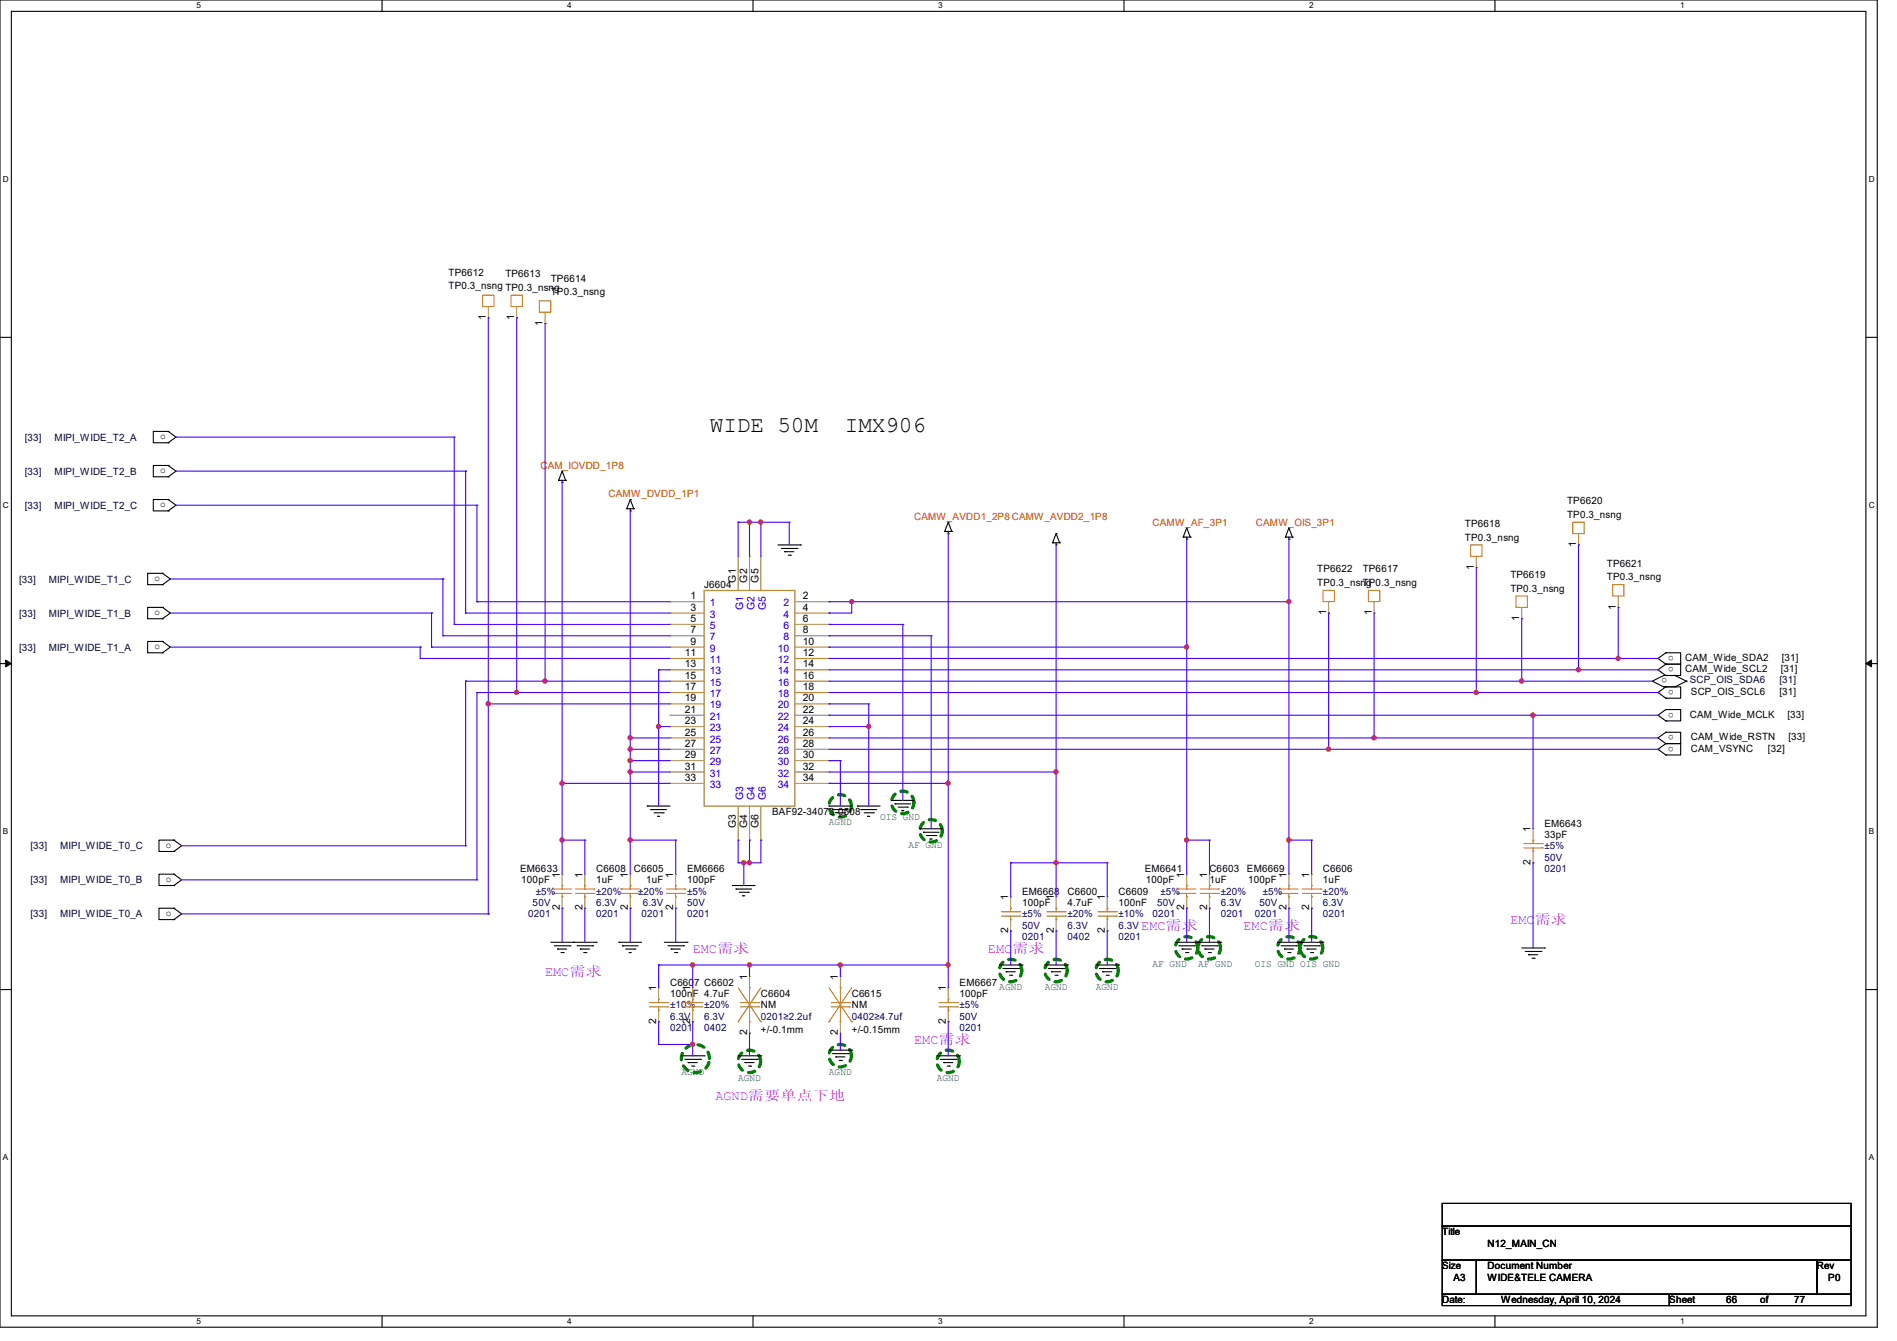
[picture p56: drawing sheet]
<svg xmlns="http://www.w3.org/2000/svg" width="297mm" height="210mm" viewBox="0 0 297 210" stroke-linecap="round" stroke-linejoin="round" font-family="sans-serif">
<defs><g id="words">
<g font-size="3.6">
<text x="111.1" y="67.7">WIDE 50M</text>
<text x="132.3" y="67.7">IMX906</text>
</g>
<g font-size="2.1" fill="#f0f">
<text x="108.5" y="149.2">EMC需求</text>
<text x="154.7" y="149.2">EMC</text>
<text x="158.5" y="149.2">需求</text>
<text x="178.7" y="145.7">EMC需求</text>
<text x="194.7" y="145.7">EMC需求</text>
<text x="236.5" y="144.8">EMC</text>
<text x="240.3" y="144.8">需求</text>
<text x="85.3" y="152.8">EMC需求</text>
<text x="143.1" y="163.4">EMC需求</text>
<text x="112" y="172.3">AGND需要单点下地</text>
</g>
<g font-size="1.6">
<text x="70.2" y="43.2">TP6612</text>
<text x="70.2" y="45.3">TP0.3_nsng TP0.3_nsng</text>
<text x="79.1" y="43.4">TP6613</text>
<text x="86.2" y="44.1">TP6614</text>
<text x="86.2" y="46.2">TP0.3_nsng</text>
<text x="76.1" y="50.1" transform="rotate(-90 76.1 50.1)">1</text>
<text x="80.5" y="50.1" transform="rotate(-90 80.5 50.1)">1</text>
<text x="85" y="51" transform="rotate(-90 85 51)">1</text>
<text x="25.1" y="68.8">o</text>
<text x="25.1" y="74.1">o</text>
<text x="25.1" y="79.5">o</text>
<text x="229.4" y="82.5">TP6618</text>
<text x="245.4" y="78.9">TP6620</text>
<text x="245.4" y="81.1">TP0.3_nsng</text>
<text x="206.2" y="89.6">TP6622</text>
<text x="213.4" y="89.6">TP6617</text>
<text x="229.4" y="84.7">TP0.3_nsng</text>
<text x="230.8" y="89.2" transform="rotate(-90 230.8 89.2)">1</text>
<text x="246.8" y="85.7" transform="rotate(-90 246.8 85.7)">1</text>
<text x="251.6" y="88.7">TP6621</text>
<text x="24.2" y="91">o</text>
<text x="108.1" y="93.9">1</text>
<text x="108.1" y="95.6">3</text>
<text x="110.2" y="92.1">J6604</text>
<text x="115.2" y="91.2" transform="rotate(-90 115.2 91.2)">G1</text>
<text x="117" y="91.2" transform="rotate(-90 117 91.2)">G2</text>
<text x="118.7" y="91.2" transform="rotate(-90 118.7 91.2)">G5</text>
<text x="125.7" y="93.9">2</text>
<text x="125.7" y="95.6">4</text>
<text x="206.2" y="91.8">TP0.3_nsng</text>
<text x="213.4" y="91.8">TP0.3_nsng</text>
<text x="236.5" y="90.5">TP6619</text>
<text x="236.5" y="92.7">TP0.3_nsng</text>
<text x="251.6" y="90.9">TP0.3_nsng</text>
<text x="253" y="95.5" transform="rotate(-90 253 95.5)">1</text>
<text x="24.2" y="96.3">o</text>
<text x="24.2" y="101.7">o</text>
<text x="108.1" y="97.4">5</text>
<text x="108.1" y="99.2">7</text>
<text x="108.1" y="101">9</text>
<text x="125.7" y="97.4">6</text>
<text x="125.7" y="99.2">8</text>
<text x="125.7" y="101">10</text>
<text x="207.6" y="96.3" transform="rotate(-90 207.6 96.3)">1</text>
<text x="214.8" y="96.3" transform="rotate(-90 214.8 96.3)">1</text>
<text x="237.9" y="97.2" transform="rotate(-90 237.9 97.2)">1</text>
<text x="107.2" y="102.7">11</text>
<text x="107.2" y="104.5">13</text>
<text x="107.2" y="106.3">15</text>
<text x="125.7" y="102.7">12</text>
<text x="125.7" y="104.5">14</text>
<text x="125.7" y="106.3">16</text>
<text x="261" y="106.3" transform="rotate(-180 261 106.3)">o</text>
<text x="262.1" y="102.7" transform="rotate(-180 262.1 102.7)">o</text>
<text x="262.1" y="104.5" transform="rotate(-180 262.1 104.5)">o</text>
<text x="263.9" y="103.5">CAM_Wide_SDA2</text>
<text x="263.9" y="105.3">CAM_Wide_SCL2</text>
<text x="278.8" y="105.3">[31]</text>
<text x="279" y="103.5">[31]</text>
<text x="107.2" y="108.1">17</text>
<text x="107.2" y="109.9">19</text>
<text x="107.2" y="111.6">21</text>
<text x="107.2" y="113.4">23</text>
<text x="125.7" y="108.1">18</text>
<text x="125.7" y="109.9">20</text>
<text x="125.7" y="111.6">22</text>
<text x="125.7" y="113.4">24</text>
<text x="262.1" y="108" transform="rotate(-180 262.1 108)">o</text>
<text x="262.1" y="111.6" transform="rotate(-180 262.1 111.6)">o</text>
<text x="264.6" y="112.4">CAM_Wide_MCLK</text>
<text x="264.8" y="108.8">SCP_OIS_SCL6</text>
<text x="278.6" y="108.8">[31]</text>
<text x="279.9" y="112.4">[33]</text>
<text x="107.2" y="115.2">25</text>
<text x="107.2" y="117">27</text>
<text x="107.2" y="118.7">29</text>
<text x="125.7" y="115.2">26</text>
<text x="125.7" y="117">28</text>
<text x="125.7" y="118.7">30</text>
<text x="262.1" y="115.1" transform="rotate(-180 262.1 115.1)">o</text>
<text x="262.1" y="116.9" transform="rotate(-180 262.1 116.9)">o</text>
<text x="264.8" y="115.9">CAM_Wide_RSTN</text>
<text x="264.8" y="117.7">CAM_VSYNC</text>
<text x="276.8" y="117.7">[32]</text>
<text x="280" y="115.9">[33]</text>
<text x="107.2" y="120.5">31</text>
<text x="107.2" y="122.3">33</text>
<text x="125.7" y="120.5">32</text>
<text x="125.7" y="122.3">34</text>
<text x="115.2" y="129.6" transform="rotate(-90 115.2 129.6)">G3</text>
<text x="117" y="129.6" transform="rotate(-90 117 129.6)">G4</text>
<text x="118.7" y="129.6" transform="rotate(-90 118.7 129.6)">G6</text>
<text x="120.9" y="127.7">BAF92-34073-0508</text>
<text x="239.7" y="130.3" transform="rotate(-90 239.7 130.3)">1</text>
<text x="241.8" y="129.5">EM6643</text>
<text x="241.8" y="131.2">33pF</text>
<text x="26" y="132.8">o</text>
<text x="81.4" y="136.6">EM6633</text>
<text x="87.6" y="137.5" transform="rotate(-90 87.6 137.5)">1</text>
<text x="91.2" y="137.5" transform="rotate(-90 91.2 137.5)">1</text>
<text x="93.3" y="136.6">C6608</text>
<text x="98.3" y="137.5" transform="rotate(-90 98.3 137.5)">1</text>
<text x="99.2" y="136.6">C6605</text>
<text x="105.4" y="137.5" transform="rotate(-90 105.4 137.5)">1</text>
<text x="107.6" y="136.6">EM6666</text>
<text x="179.2" y="136.6">EM6641</text>
<text x="185.4" y="137.5" transform="rotate(-90 185.4 137.5)">1</text>
<text x="189" y="137.5" transform="rotate(-90 189 137.5)">1</text>
<text x="189.4" y="136.6">C6603</text>
<text x="195.2" y="136.6">EM6669</text>
<text x="201.4" y="137.5" transform="rotate(-90 201.4 137.5)">1</text>
<text x="205" y="137.5" transform="rotate(-90 205 137.5)">1</text>
<text x="207.1" y="136.6">C6606</text>
<text x="239.7" y="135.5" transform="rotate(-90 239.7 135.5)">2</text>
<text x="26" y="138.1">o</text>
<text x="26" y="143.5">o</text>
<text x="81.6" y="138.3">100pF</text>
<text x="87.6" y="142.6" transform="rotate(-90 87.6 142.6)">2</text>
<text x="91.2" y="142.6" transform="rotate(-90 91.2 142.6)">2</text>
<text x="93.3" y="138.3">1uF</text>
<text x="98.3" y="142.6" transform="rotate(-90 98.3 142.6)">2</text>
<text x="101.2" y="138.3">1uF</text>
<text x="105.4" y="142.6" transform="rotate(-90 105.4 142.6)">2</text>
<text x="107.6" y="138.3">100pF</text>
<text x="157.9" y="141" transform="rotate(-90 157.9 141)">1</text>
<text x="160" y="140.1">EM6668</text>
<text x="160" y="141.9">100pF</text>
<text x="165" y="141" transform="rotate(-90 165 141)">1</text>
<text x="167.1" y="140.1">C6600</text>
<text x="167.1" y="141.9">4.7uF</text>
<text x="173" y="141" transform="rotate(-90 173 141)">1</text>
<text x="175.1" y="140.1">C6609</text>
<text x="175.1" y="141.9">100nF</text>
<text x="179.4" y="138.3">100pF</text>
<text x="185.4" y="142.6" transform="rotate(-90 185.4 142.6)">2</text>
<text x="189" y="142.6" transform="rotate(-90 189 142.6)">2</text>
<text x="189.4" y="138.3">1uF</text>
<text x="195.4" y="138.3">100pF</text>
<text x="201.4" y="142.6" transform="rotate(-90 201.4 142.6)">2</text>
<text x="205" y="142.6" transform="rotate(-90 205 142.6)">2</text>
<text x="207.1" y="138.3">1uF</text>
<text x="157.9" y="146.1" transform="rotate(-90 157.9 146.1)">2</text>
<text x="165" y="146.1" transform="rotate(-90 165 146.1)">2</text>
<text x="173" y="146.1" transform="rotate(-90 173 146.1)">2</text>
<text x="102.7" y="155.2" transform="rotate(-90 102.7 155.2)">1</text>
<text x="104.9" y="154.3">C6607 C6602</text>
<text x="108.1" y="155.2" transform="rotate(-90 108.1 155.2)">1</text>
<text x="117" y="153.5" transform="rotate(-90 117 153.5)">1</text>
<text x="131.2" y="153.5" transform="rotate(-90 131.2 153.5)">1</text>
<text x="148.1" y="155.2" transform="rotate(-90 148.1 155.2)">1</text>
<text x="150.2" y="154.3">EM6667</text>
<text x="102.7" y="160.4" transform="rotate(-90 102.7 160.4)">2</text>
<text x="104.9" y="156.1">100nF 4.7uF</text>
<text x="108.1" y="160.4" transform="rotate(-90 108.1 160.4)">2</text>
<text x="119.1" y="156.1">C6604</text>
<text x="119.1" y="157.9">NM</text>
<text x="119.1" y="161.8">+/-0.1mm</text>
<text x="133.3" y="156.1">C6615</text>
<text x="133.3" y="157.9">NM</text>
<text x="133.3" y="161.8">+/-0.15mm</text>
<text x="148.1" y="160.4" transform="rotate(-90 148.1 160.4)">2</text>
<text x="150.2" y="156.1">100pF</text>
<text x="117" y="162.1" transform="rotate(-90 117 162.1)">2</text>
<text x="131.2" y="162.1" transform="rotate(-90 131.2 162.1)">2</text>
<text x="225.8" y="193.5">Title</text>
<text x="232.9" y="195.2">N12_MAIN_CN</text>
<text x="225.8" y="198.8">Size</text>
<text x="227.6" y="200.6">A3</text>
<text x="232.9" y="198.8">Document Number</text>
<text x="232.9" y="200.6">WIDE&amp;TELE CAMERA</text>
<text x="284.5" y="198.8">Rev</text>
<text x="286.3" y="200.6">P0</text>
<text x="225.8" y="204.1">Date:</text>
<text x="235" y="204.1">Wednesday, April 10, 2024</text>
<text x="261.4" y="204.1">Sheet</text>
<text x="270.3" y="204.1">66</text>
<text x="275.6" y="204.1">of</text>
<text x="280.9" y="204.1">77</text>
</g>
<g font-size="1.6" fill="#000040">
<text x="3.9" y="69">[33]</text>
<text x="8.6" y="69">MIPI_WIDE_T2_A</text>
<text x="3.9" y="74.3">[33]</text>
<text x="8.6" y="74.3">MIPI_WIDE_T2_B</text>
<text x="3.9" y="79.7">[33]</text>
<text x="8.6" y="79.7">MIPI_WIDE_T2_C</text>
<text x="3" y="91.2">[33]</text>
<text x="7.7" y="91.2">MIPI_WIDE_T1_C</text>
<text x="3" y="96.6">[33]</text>
<text x="3" y="101.9">[33]</text>
<text x="7.7" y="96.6">MIPI_WIDE_T1_B</text>
<text x="7.7" y="101.9">MIPI_WIDE_T1_A</text>
<text x="264.6" y="106.9">SCP_OIS_SDA6</text>
<text x="278.6" y="106.9">[31]</text>
<text x="4.8" y="133">[33]</text>
<text x="9.4" y="133">MIPI_WIDE_T0_C</text>
<text x="4.8" y="138.3">[33]</text>
<text x="4.8" y="143.7">[33]</text>
<text x="9.4" y="138.3">MIPI_WIDE_T0_B</text>
<text x="9.4" y="143.7">MIPI_WIDE_T0_A</text>
</g>
<g font-size="1.6" fill="#f00">
<text x="84.6" y="73.4">CAM_IOVDD_1P8</text>
<text x="95.3" y="77.9">CAMW_DVDD_1P1</text>
<text x="143.1" y="81.4">CAMW_AVDD1_2P8 CAMW_AVDD2_1P8</text>
<text x="180.5" y="82.3">CAMW_AF_3P1</text>
<text x="196.6" y="82.3">CAMW_OIS_3P1</text>
</g>
<g font-size="1.6" fill="#00c">
<text x="111.1" y="95">1</text>
<text x="116.3" y="95.5" transform="rotate(-90 116.3 95.5)">G1</text>
<text x="118.1" y="95.5" transform="rotate(-90 118.1 95.5)">G2</text>
<text x="119.9" y="95.5" transform="rotate(-90 119.9 95.5)">G5</text>
<text x="122.7" y="95">2</text>
<text x="111.1" y="96.7">3</text>
<text x="111.1" y="98.5">5</text>
<text x="111.1" y="100.3">7</text>
<text x="122.7" y="96.7">4</text>
<text x="122.7" y="98.5">6</text>
<text x="122.7" y="100.3">8</text>
<text x="111.1" y="102.1">9</text>
<text x="111.1" y="103.8">11</text>
<text x="111.1" y="105.6">13</text>
<text x="111.1" y="107.4">15</text>
<text x="121.8" y="102.1">10</text>
<text x="121.8" y="103.8">12</text>
<text x="121.8" y="105.6">14</text>
<text x="121.8" y="107.4">16</text>
<text x="111.1" y="109.2">17</text>
<text x="111.1" y="111">19</text>
<text x="111.1" y="112.7">21</text>
<text x="121.8" y="109.2">18</text>
<text x="121.8" y="111">20</text>
<text x="121.8" y="112.7">22</text>
<text x="111.1" y="114.5">23</text>
<text x="111.1" y="116.3">25</text>
<text x="111.1" y="118.1">27</text>
<text x="111.1" y="119.8">29</text>
<text x="121.8" y="114.5">24</text>
<text x="121.8" y="116.3">26</text>
<text x="121.8" y="118.1">28</text>
<text x="121.8" y="119.8">30</text>
<text x="111.1" y="121.6">31</text>
<text x="111.1" y="123.4">33</text>
<text x="116.3" y="125.3" transform="rotate(-90 116.3 125.3)">G3</text>
<text x="118.1" y="125.3" transform="rotate(-90 118.1 125.3)">G4</text>
<text x="119.9" y="125.3" transform="rotate(-90 119.9 125.3)">G6</text>
<text x="121.8" y="121.6">32</text>
<text x="121.8" y="123.4">34</text>
</g>
<g font-size="1.6" fill="#008040">
<text x="129.8" y="129.2">AGND</text>
<text x="137.8" y="128.4">OIS GND</text>
<text x="142.2" y="132.8">AF GND</text>
<text x="156.5" y="155">AGND</text>
<text x="163.6" y="155">AGND</text>
<text x="171.6" y="155">AGND</text>
<text x="180.5" y="151.5">AF GND</text>
<text x="187.6" y="151.5">AF GND</text>
<text x="196.5" y="151.5">OIS GND OIS GND</text>
<text x="106.7" y="168.4">AGND</text>
<text x="115.6" y="169.2">AGND</text>
<text x="129.8" y="168.4">AGND</text>
<text x="146.7" y="169.2">AGND</text>
</g>
<g font-size="1.6" fill="#000080">
<text x="241.8" y="136.6">0201</text>
<text x="241.8" y="134.8">50V</text>
<text x="241.8" y="133">±5%</text>
<text x="82.7" y="143.7">0201</text>
<text x="83.4" y="141.9">50V</text>
<text x="83.9" y="140.1">±5%</text>
<text x="93.3" y="143.7">0201</text>
<text x="93.3" y="141.9">6.3V</text>
<text x="93.3" y="140.1">±20%</text>
<text x="99.9" y="140.1">±20%</text>
<text x="100.5" y="143.7">0201</text>
<text x="100.6" y="141.9">6.3V</text>
<text x="107.6" y="143.7">0201</text>
<text x="107.6" y="141.9">50V</text>
<text x="107.6" y="140.1">±5%</text>
<text x="160" y="143.7">±5%</text>
<text x="167.1" y="143.7">±20%</text>
<text x="175.1" y="143.7">±10%</text>
<text x="180.5" y="143.7">0201</text>
<text x="181.2" y="141.9">50V</text>
<text x="181.7" y="140.1">±5%</text>
<text x="191.1" y="143.7">0201</text>
<text x="191.1" y="141.9">6.3V</text>
<text x="191.1" y="140.1">±20%</text>
<text x="196.5" y="143.7">0201</text>
<text x="197.2" y="141.9">50V</text>
<text x="197.7" y="140.1">±5%</text>
<text x="207.1" y="143.7">0201</text>
<text x="207.1" y="141.9">6.3V</text>
<text x="207.1" y="140.1">±20%</text>
<text x="160" y="147.2">0201</text>
<text x="160" y="145.5">50V</text>
<text x="167.1" y="147.2">0402</text>
<text x="167.1" y="145.5">6.3V</text>
<text x="175.1" y="147.2">0201</text>
<text x="175.1" y="145.5">6.3V</text>
<text x="104.9" y="161.5">0201</text>
<text x="104.9" y="159.7">6.3V</text>
<text x="104.9" y="157.9">±10%</text>
<text x="110.2" y="161.5">0402</text>
<text x="110.2" y="159.7">6.3V</text>
<text x="110.2" y="157.9">±20%</text>
<text x="119.1" y="159.7">0201≥2.2uf</text>
<text x="133.3" y="159.7">0402≥4.7uf</text>
<text x="150.2" y="161.5">0201</text>
<text x="150.2" y="159.7">50V</text>
<text x="150.2" y="157.9">±5%</text>
</g>
<g font-size="1.3">
<text x="30.8" y="1.3">5</text>
<text x="88.8" y="1.3">4</text>
<text x="146.9" y="1.3">3</text>
<text x="205" y="1.3">2</text>
<text x="263.1" y="1.3">1</text>
<text x=".5" y="28.4">D</text>
<text x="292.6" y="28.4">D</text>
<text x=".5" y="79.5">C</text>
<text x="292.6" y="79.5">C</text>
<text x=".5" y="130.6">B</text>
<text x="292.6" y="130.6">B</text>
<text x=".5" y="181.7">A</text>
<text x="292.6" y="181.7">A</text>
<text x="30.8" y="207.4">5</text>
<text x="88.8" y="207.4">4</text>
<text x="146.9" y="207.4">3</text>
<text x="205" y="207.4">2</text>
<text x="263.1" y="207.4">1</text>
</g>
</g></defs>
<path d="M0 0h293.9v207.9h-293.9zM1.8 1.8h290.3v204.3h-290.3z" fill="none" stroke="#000" stroke-width=".17"/>
<g fill="#fff">
<path d="M30.8 .2h.7v1.4h-.7z"/>
<path d="M30.8 206.2h.7v1.4h-.7z"/>
</g>
<path d="M59.8 0v1.8M59.8 206.1v1.8" fill="none" stroke="#000" stroke-width=".17"/>
<g fill="#fff">
<path d="M88.8 .2h.7v1.4h-.7z"/>
<path d="M88.8 206.2h.7v1.4h-.7z"/>
</g>
<path d="M117.9 0v1.8M117.9 206.1v1.8" fill="none" stroke="#000" stroke-width=".17"/>
<g fill="#fff">
<path d="M146.9 .2h.7v1.4h-.7z"/>
<path d="M146.9 206.2h.7v1.4h-.7z"/>
</g>
<path d="M176 0v1.8M176 206.1v1.8" fill="none" stroke="#000" stroke-width=".17"/>
<g fill="#fff">
<path d="M205 .2h.7v1.4h-.7z"/>
<path d="M205 206.2h.7v1.4h-.7z"/>
</g>
<path d="M234.1 0v1.8M234.1 206.1v1.8" fill="none" stroke="#000" stroke-width=".17"/>
<g fill="#fff">
<path d="M263.1 .2h.6v1.4h-.6z"/>
<path d="M263.1 206.2h.6v1.4h-.6z"/>
<path d="M.5 27.3h.9v1.4h-.9z"/>
<path d="M292.6 27.3h.9v1.4h-.9z"/>
<path d="M.5 78.4h.9v1.4h-.9z"/>
<path d="M292.6 78.4h.9v1.4h-.9z"/>
</g>
<path d="M0 52.8h1.8M292.1 52.8h1.8" fill="none" stroke="#000" stroke-width=".17"/>
<g fill="#fff">
<path d="M.5 129.5h.8v1.4h-.8z"/>
<path d="M292.6 129.5h.8v1.4h-.8z"/>
</g>
<path d="M0 103.9h1.8M292.1 103.9h1.8" fill="none" stroke="#000" stroke-width=".17"/>
<path d="M.9 103.4l.9 .5-.9 .5zM292.1 103.9l.9-.5v1z" fill="#000" stroke="#000" stroke-width=".16"/>
<g fill="#fff">
<path d="M.5 180.5h.8v1.4h-.8z"/>
<path d="M292.6 180.5h.8v1.4h-.8z"/>
</g>
<g fill="none" stroke="#000" stroke-width=".17">
<path d="M26.3 67.6h.1M26.3 69.3h.1M26.3 67.6h-2.3v1.7h2.3M26.3 72.9h.1M26.3 74.7h.1M26.3 72.9h-2.3v1.8h2.3M26.3 78.2h.1M26.3 78.2h-2.3v1.8h2.3M26.3 67.6l1.3 .9-1.3 .8M26.3 72.9l1.3 .9-1.3 .9M26.3 78.2l1.3 .9-1.3 .9M87.5 75.2h.1"/>
<path d="M87.5 75.2h1.1M88 75.6h.1M88 73.8h.1M88 75.2v.4M88 73.8l.6 1.4M88 73.8l-.5 1.4M88.6 75.2h.1M98.1 79.7h.1M98.1 79.7h1.1M98.7 78.2h.1M98.7 79.7v.3M98.7 78.2l.5 1.5"/>
<path d="M98.7 78.2l-.6 1.5M99.2 79.7h.1M25.4 89.8h.1M25.4 91.6h.1M25.4 89.8h-2.3v1.8h2.3M25.4 95.1h.1M25.4 96.9h.1M25.4 95.1h-2.3v1.8h2.3M25.4 89.8l1.3 .9-1.3 .9M25.4 95.1l1.3 .9-1.3 .9M26.3 80h.1M98.7 80h.1"/>
<path d="M121.8 85.3h3.5M122.3 85.9h2.5M122.9 86.4h.1M122.9 86.4h1.4M123.4 87h.3M123.7 87h.1M124.8 85.9h.1M125.3 85.3h.1M147.9 83.2h.1M147.9 83.2h1.1M148.5 83.6h.1M148.5 81.8h.1"/>
<path d="M148.5 83.2v.4M148.5 81.8l-.6 1.4M148.5 81.8l.5 1.4M149 83.2h.1M164.8 85h.1M164.8 85h1.1M165.4 85.3h.1M165.4 83.6h.1M165.4 85v.3M165.4 83.6l.5 1.4M165.4 83.6l-.6 1.4M165.9 85h.1"/>
<path d="M185.3 84.1h.1M185.3 84.1h1.1M185.8 84.5h.1M185.8 82.7h.1M185.8 84.1v.4M185.8 82.7l-.5 1.4M185.8 82.7l.6 1.4M186.4 84.1h.1M201.3 84.1h.1M201.3 84.1h1.1M201.8 84.5h.1M201.8 82.7h.1"/>
<path d="M201.8 84.1v.4M201.8 82.7l.6 1.4M201.8 82.7l-.5 1.4M202.4 84.1h.1M25.4 100.5h.1M25.4 102.2h.1M25.4 100.5h-2.3v1.7h2.3M25.4 100.5l1.3 .8-1.3 .9M258.7 106.7h.1M258.7 106.7l1.8 .9M260.5 107.6h.1M260.5 105.8h.1"/>
<path d="M260.5 107.6h1.8M260.5 105.8l-1.8 .9M260.5 105.8h1.8M260.8 104h.1M260.8 102.2h.1M260.8 102.2h2.3v1.8h-2.3M260.8 105.8h.1M260.8 104h2.3v1.8h-2.3M260.8 109.3h.1M260.8 107.6h.1M260.8 107.6h2.3v1.7h-2.3M260.8 112.9h.1"/>
<path d="M260.8 111.1h.1M260.8 111.1h2.3v1.8h-2.3M260.8 116.5h.1M260.8 114.7h.1M260.8 114.7h2.3v1.8h-2.3M260.8 118.2h.1M260.8 116.5h2.3v1.7h-2.3M260.8 102.2l-1.2 .9 1.2 .9M260.8 104l-1.2 .9 1.2 .9M260.8 107.6l-1.2 .9 1.2 .8M260.8 111.1l-1.2 .9 1.2 .9M260.8 114.7l-1.2 .9 1.2 .9"/>
<path d="M260.8 116.5l-1.2 .8 1.2 .9M262.3 107.6h.1M262.3 105.8h.1M262.3 105.8l1.7 .9M264 106.7h.1M264 106.7l-1.7 .9M27.2 131.6h.1M27.2 133.3h.1M27.2 131.6h-2.3v1.7h2.3M27.2 136.9h.1M27.2 138.7h.1M27.2 136.9h-2.3v1.8h2.3"/>
<path d="M27.2 131.6l1.2 .9-1.2 .8M27.2 136.9l1.2 .9-1.2 .9M101.3 126.2h.1M101.3 126.2h3.6M101.9 126.8h.1M101.9 126.8h2.5M102.4 127.3h1.4M103 127.8h.1M103 127.8h.3M103.8 127.3h.1M114.7 138.7h.1M114.7 138.7h3.5"/>
<path d="M115.2 139.2h.1M115.2 139.2h2.5M115.7 139.7h1.5M117.2 139.7h.1M129.8 126.2h.1M129.8 126.2h3.5M130.3 126.8h.1M130.3 126.8h2.5M130.9 127.3h1.4M131.4 127.8h.1M131.4 127.8h.3M132.3 127.3h.1"/>
<path d="M134.2 126.2h.1M134.2 126.2h3.6M134.8 126.8h.1M134.8 126.8h2.4M135.3 127.3h1.4M135.8 127.8h.1M135.8 127.8h.4M136.7 127.3h.1M139.6 125.3h.1M139.6 125.3h3.5M140.1 125.9h.1M140.1 125.9h2.5"/>
<path d="M140.6 126.4h1.5M141.2 127h.1M141.2 127h.3M142.1 126.4h.1M144 129.8h.1M144 129.8h3.6M144.6 130.3h.1M144.6 130.3h2.4M145.1 130.9h1.4M145.6 131.4h.1M145.6 131.4h.4M146.5 130.9h.1"/>
<path d="M0 155h1.8M27.2 142.2h.1M27.2 144h.1M27.2 142.2h-2.3v1.8h2.3M27.2 142.2l1.2 .9-1.2 .9M86.2 147.6h7.1M86.8 148.1h2.4M87.3 148.6h.1M87.3 148.6h1.4M87.8 149.2h.4M88.2 149.2h.1M89.2 148.1h.1"/>
<path d="M89.8 147.6h.1M90.3 148.1h2.5M90.8 148.6h.1M90.8 148.6h1.5M91.4 149.2h.3M91.7 149.2h.1M92.8 148.1h.1M93.3 147.6h.1M96.9 147.6h.1M96.9 147.6h3.6M97.5 148.1h.1M97.5 148.1h2.4"/>
<path d="M98 148.6h1.4M98.5 149.2h.1M98.5 149.2h.3M99.4 148.6h.1M104 147.6h3.6M104.6 148.1h2.4M105.1 148.6h.1M105.1 148.6h1.4M105.6 149.2h.4M106 149.2h.1M107 148.1h.1M107.6 147.6h.1"/>
<path d="M116.3 140.3h.1M116.3 140.3h.3M156.5 151.1h3.5M157 151.7h2.5M157.5 152.2h.1M157.5 152.2h1.5M158.1 152.7h.3M158.4 152.7h.1M159.5 151.7h.1M160 151.1h.1M163.6 151.1h3.5M164.1 151.7h2.5"/>
<path d="M164.6 152.2h.1M164.6 152.2h1.5M165.2 152.7h.3M165.5 152.7h.1M166.6 151.7h.1M167.1 151.1h.1M171.6 151.1h3.5M172.1 151.7h2.5M172.6 152.2h.1M172.6 152.2h1.5M173.2 152.7h.3M173.5 152.7h.1"/>
<path d="M174.6 151.7h.1M175.1 151.1h.1M184 147.6h7.1M184.6 148.1h2.4M185.1 148.6h.1M185.1 148.6h1.4M185.6 149.2h.4M186 149.2h.1M187 148.1h.1M187.6 147.6h.1M188.1 148.1h2.5M188.6 148.6h.1"/>
<path d="M188.6 148.6h1.5M189.2 149.2h.3M189.5 149.2h.1M190.6 148.1h.1M191.1 147.6h.1M200 147.6h7.1M200.6 148.1h2.4M201.1 148.6h.1M201.1 148.6h1.4M201.6 149.2h.4M202 149.2h.1M203 148.1h.1"/>
<path d="M203.6 147.6h.1M204.1 148.1h2.5M204.6 148.6h.1M204.6 148.6h1.5M205.2 149.2h.3M205.5 149.2h.1M206.6 148.1h.1M207.1 147.6h.1M238.3 148.5h3.5M238.8 149h2.5M239.3 149.5h.1M239.3 149.5h1.4"/>
<path d="M239.9 150.1h.3M240.2 150.1h.1M241.3 149h.1M241.8 148.5h.1M292.1 155h1.8M106.7 165.4h3.5M107.2 165.9h2.5M107.7 166.4h.1M107.7 166.4h1.5M108.3 167h.3M108.6 167h.1M109.7 165.9h.1"/>
<path d="M110.2 165.4h.1M115.6 165.4h3.5M116.1 165.9h2.5M116.6 166.4h.1M116.6 166.4h1.5M117.2 167h.3M117.5 167h.1M118.6 165.9h.1M119.1 165.4h.1M129.8 164.5h3.5M130.3 165h2.5M130.9 165.5h.1"/>
<path d="M130.9 165.5h1.4M131.4 166.1h.3M131.7 166.1h.1M132.8 165h.1M133.3 164.5h.1M146.7 165.4h3.5M147.2 165.9h2.5M147.7 166.4h.1M147.7 166.4h1.5M148.3 167h.3M148.6 167h.1M149.7 165.9h.1"/>
<path d="M150.2 165.4h.1M225.8 188.5h64v3.5h-64zM225.8 192h64v5.4h-64zM225.8 197.4h5.3v5.3h-5.3zM231.1 197.4h53.4v5.3h-53.4zM284.5 197.4h5.3v5.3h-5.3zM225.8 202.7h35.6v1.8h-35.6zM261.4 202.7h28.4v1.8h-28.4z"/>
</g>
<g fill="none" stroke="#008000" stroke-width=".51" stroke-dasharray="1">
<circle cx="131.6" cy="126.2" r="1.76"/>
<circle cx="141.3" cy="125.7" r="1.76"/>
<circle cx="145.8" cy="130.1" r="1.76"/>
<circle cx="158.2" cy="152" r="1.76"/>
<circle cx="165.3" cy="152" r="1.76"/>
<circle cx="173.3" cy="152" r="1.76"/>
<circle cx="185.8" cy="148.4" r="1.76"/>
<circle cx="189.3" cy="148.4" r="1.76"/>
<circle cx="201.8" cy="148.4" r="1.76"/>
<circle cx="205.3" cy="148.4" r="1.76"/>
<circle cx="108.9" cy="165.8" r="2.2"/>
<circle cx="117.3" cy="166.2" r="1.76"/>
<circle cx="131.6" cy="165.3" r="1.76"/>
<circle cx="148.4" cy="166.2" r="1.76"/>
</g>
<g fill="none" stroke="#cc8006" stroke-width=".17">
<path d="M75.6 46.2h1.7v1.8h-1.7zM80 46.2h1.8v1.8h-1.8zM84.5 47.1h1.7v1.8h-1.7zM110.2 92.5h14.3v33.7h-14.3zM207.1 92.5h1.8v1.7h-1.8zM214.2 92.5h1.8v1.7h-1.8zM230.3 85.3h1.7v1.8h-1.7zM237.4 93.3h1.7v1.8h-1.7zM246.3 81.8h1.7v1.8h-1.7zM252.5 91.6h1.8v1.7h-1.8zM86.6 139.2h.1M86.6 139.9h.1"/>
<path d="M86.6 139.2h2.9M86.6 139.9h2.9M88 138.7h.1M88 138.7v.5M88 139.9v.6M90.1 139.2h2.9M90.1 139.9h2.9M91.6 138.7h.1M91.6 138.7v.5M91.6 139.9v.6M93 139.2h.1M93 139.9h.1"/>
<path d="M97.2 139.2h.1M97.2 139.9h.1M97.2 139.2h2.9M97.2 139.9h2.9M98.7 138.7h.1M98.7 138.7v.5M98.7 139.9v.6M104.4 139.2h2.8M104.4 139.9h2.8M105.8 138.7h.1M105.8 138.7v.5M105.8 139.9v.6"/>
<path d="M107.2 139.2h.1M107.2 139.9h.1M184.4 139.2h.1M184.4 139.9h.1M184.4 139.2h2.8M184.4 139.9h2.8M185.8 138.7h.1M185.8 138.7v.5M185.8 139.9v.6M187.9 139.2h2.9M187.9 139.9h2.9M189.4 138.7h.1"/>
<path d="M189.4 138.7v.5M189.4 139.9v.6M190.8 139.2h.1M190.8 139.9h.1M200.4 139.2h.1M200.4 139.9h.1M200.4 139.2h2.8M200.4 139.9h2.8M201.8 138.7h.1M201.8 138.7v.5M201.8 139.9v.6M203.9 139.2h2.9"/>
<path d="M203.9 139.9h2.9M205.4 138.7h.1M205.4 138.7v.5M205.4 139.9v.6M206.8 139.2h.1M206.8 139.9h.1M238.6 132.1h2.9M238.6 132.8h2.9M240 131.6h.1M240 133.3h.1M240 131.6v.5M240 132.8v.5"/>
<path d="M241.5 132.1h.1M241.5 132.8h.1M88 140.5h.1M91.6 140.5h.1M98.7 140.5h.1M101.7 157h2.9M101.7 157.7h2.9M103.1 156.5h.1M103.1 158.2h.1M103.1 156.5v.5M103.1 157.7v.5M104.6 157h.1"/>
<path d="M104.6 157.7h.1M105.8 140.5h.1M107 157h2.9M107 157.7h2.9M108.5 156.5h.1M108.5 158.2h.1M108.5 156.5v.5M108.5 157.7v.5M109.9 157h.1M109.9 157.7h.1M115.6 154.7l3.5 5.3M115.9 157h2.9"/>
<path d="M115.9 157.7h2.9M117.3 154.7h.1M117.3 154.7v2.3M117.3 157.7v2.3M118.8 157h.1M118.8 157.7h.1M119.1 154.7l-3.5 5.3M129.8 154.7l3.5 5.3M130.1 157h2.9M130.1 157.7h2.9M131.6 154.7h.1M131.6 154.7v2.3"/>
<path d="M131.6 157.7v2.3M133 157h.1M133 157.7h.1M133.3 154.7l-3.5 5.3M147 157h2.9M147 157.7h2.9M148.5 156.5h.1M148.5 158.2h.1M148.5 156.5v.5M148.5 157.7v.5M149.9 157h.1M149.9 157.7h.1"/>
<path d="M156.8 142.8h2.9M156.8 143.5h2.9M158.2 142.2h.1M158.2 144h.1M158.2 142.2v.6M158.2 143.5v.5M159.7 142.8h.1M159.7 143.5h.1M163.9 142.8h2.9M163.9 143.5h2.9M165.4 142.2h.1M165.4 144h.1"/>
<path d="M165.4 142.2v.6M165.4 143.5v.5M166.8 142.8h.1M166.8 143.5h.1M171.9 142.8h2.9M171.9 143.5h2.9M173.4 142.2h.1M173.4 144h.1M173.4 142.2v.6M173.4 143.5v.5M174.8 142.8h.1M174.8 143.5h.1"/>
<path d="M185.8 140.5h.1M189.4 140.5h.1M201.8 140.5h.1M205.4 140.5h.1M115.6 160h.1M117.3 160h.1M119.1 160h.1M129.8 160h.1M131.6 160h.1M133.3 160h.1"/>
</g>
<g fill="none" stroke="#a84" stroke-width=".17">
<path d="M76.5 49.8h.1M76.5 48v1.8M80.9 49.8h.1M80.9 48v1.8M85.3 50.7h.1M85.3 48.9v1.8M104.9 94.2h.1M104.9 96h.1M104.9 97.8h.1M104.9 99.6h.1M104.9 94.2h5.3M104.9 96h5.3"/>
<path d="M104.9 97.8h5.3M104.9 99.6h5.3M115.6 87.1h.1M115.6 87.1v5.4M117.3 87.1h.1M117.3 87.1v5.4M119.1 87.1h.1M119.1 87.1v5.4M124.5 94.2h5.3M124.5 96h5.3M124.5 97.8h5.3M124.5 99.6h5.3"/>
<path d="M129.8 94.2h.1M129.8 96h.1M129.8 97.8h.1M129.8 99.6h.1M208 96h.1M208 94.2v1.8M215.1 96h.1M215.1 94.2v1.8M231.1 88.9h.1M231.1 87.1v1.8M238.3 96.9h.1M238.3 95.1v1.8"/>
<path d="M247.1 85.3h.1M247.1 83.6v1.7M253.4 95.1h.1M253.4 93.3v1.8M104.9 101.3h.1M104.9 103.1h.1M104.9 104.9h.1M104.9 106.7h.1M104.9 108.5h.1M104.9 110.2h.1M104.9 112h.1M104.9 113.8h.1"/>
<path d="M104.9 115.6h.1M104.9 117.3h.1M104.9 119.1h.1M104.9 101.3h5.3M104.9 103.1h5.3M104.9 104.9h5.3M104.9 106.7h5.3M104.9 108.5h5.3M104.9 110.2h5.3M104.9 112h5.3M104.9 113.8h5.3M104.9 115.6h5.3"/>
<path d="M104.9 117.3h5.3M104.9 119.1h5.3M124.5 101.3h5.3M124.5 103.1h5.3M124.5 104.9h5.3M124.5 106.7h5.3M124.5 108.5h5.3M124.5 110.2h5.3M124.5 112h5.3M124.5 113.8h5.3M124.5 115.6h5.3M124.5 117.3h5.3"/>
<path d="M124.5 119.1h5.3M129.8 101.3h.1M129.8 103.1h.1M129.8 104.9h.1M129.8 106.7h.1M129.8 108.5h.1M129.8 110.2h.1M129.8 112h.1M129.8 113.8h.1M129.8 115.6h.1M129.8 117.3h.1M129.8 119.1h.1"/>
<path d="M88 136.9h.1M88 136.9v1.8M91.6 136.9h.1M91.6 136.9v1.8M98.7 136.9h.1M98.7 136.9v1.8M104.9 120.9h.1M104.9 122.7h.1M104.9 120.9h5.3M104.9 122.7h5.3M105.8 136.9h.1M105.8 136.9v1.8"/>
<path d="M115.6 131.6h.1M115.6 126.2v5.4M117.3 131.6h.1M117.3 126.2v5.4M119.1 131.6h.1M119.1 126.2v5.4M124.5 120.9h5.3M124.5 122.7h5.3M129.8 120.9h.1M129.8 122.7h.1M185.8 136.9h.1M185.8 136.9v1.8"/>
<path d="M189.4 136.9h.1M189.4 136.9v1.8M201.8 136.9h.1M201.8 136.9v1.8M205.4 136.9h.1M205.4 136.9v1.8M240 129.8h.1M240 135.1h.1M240 129.8v1.8M240 133.3v1.8M88 142.2h.1M88 140.5v1.7"/>
<path d="M91.6 142.2h.1M91.6 140.5v1.7M98.7 142.2h.1M98.7 140.5v1.7M103.1 154.7h.1M103.1 154.7v1.8M103.1 158.2v1.8M105.8 142.2h.1M105.8 140.5v1.7M108.5 154.7h.1M108.5 154.7v1.8M108.5 158.2v1.8"/>
<path d="M117.3 152.9h.1M117.3 152.9v1.8M131.6 152.9h.1M131.6 152.9v1.8M148.5 154.7h.1M148.5 154.7v1.8M148.5 158.2v1.8M158.2 140.5h.1M158.2 145.8h.1M158.2 140.5v1.7M158.2 144v1.8M165.4 140.5h.1"/>
<path d="M165.4 145.8h.1M165.4 140.5v1.7M165.4 144v1.8M173.4 140.5h.1M173.4 145.8h.1M173.4 140.5v1.7M173.4 144v1.8M185.8 142.2h.1M185.8 140.5v1.7M189.4 142.2h.1M189.4 140.5v1.7M201.8 142.2h.1"/>
<path d="M201.8 140.5v1.7M205.4 142.2h.1M205.4 140.5v1.7M103.1 160h.1M108.5 160h.1M117.3 161.8h.1M117.3 160v1.8M131.6 161.8h.1M131.6 160v1.8M148.5 160h.1"/>
</g>
<g fill="none" stroke="#4200ff" stroke-width=".17">
<path d="M76.5 49.8h.1M76.5 49.8v93.3M80.9 49.8h.1M80.9 49.8v58.7M85.3 50.7h.1M85.3 50.7v56M27.6 68.5h43.5M27.6 73.8h45.3M27.6 79.1h47.1M71.1 68.5h.1M71.1 68.5v29.3M72.9 73.8h.1"/>
<path d="M72.9 73.8v22.2M74.7 79.1h.1M74.7 79.1v15.1M88 75.6h.1M88 75.6v61.3M26.7 96h40.9M26.7 90.7h42.6M67.6 96h.1M67.6 96v5.3M69.3 90.7h.1M69.3 99.6h.1M69.3 99.6h35.6"/>
<path d="M69.3 90.7v8.9M71.1 97.8h.1M71.1 97.8h33.8M72.9 96h.1M72.9 96h32M74.7 94.2h.1M74.7 94.2h30.2M98.7 80h.1M98.7 80v56.9M115.6 81.8h.1M115.6 81.8h8M115.6 81.8v5.3"/>
<path d="M117.3 81.8h.1M117.3 81.8v5.3M119.1 81.8h.1M119.1 81.8v5.3M123.6 81.8h.1M123.6 81.8v3.5M129.8 94.2h.1M129.8 96h.1M129.8 99.6h.1M129.8 97.8h.1M129.8 94.2h72M129.8 99.6h16"/>
<path d="M129.8 97.8h11.6M133.3 94.2h.1M133.3 94.2v1.8h-3.5M141.4 97.8h.1M141.4 97.8v27.5M145.8 99.6h.1M145.8 99.6v30.2M148.5 83.6h.1M148.5 83.6v71.1M165.4 85.3v55.2M185.8 84.5h.1M185.8 84.5v52.4"/>
<path d="M201.8 84.5h.1M201.8 94.2h.1M201.8 84.5v52.4M208 96h.1M208 96v21.3M215.1 96h.1M215.1 96v19.6M231.1 88.9h.1M231.1 88.9v19.6M238.3 96.9h.1M238.3 96.9v9.8M247.1 85.3h.1"/>
<path d="M247.1 85.3v19.6M253.4 95.1h.1M253.4 95.1v8M26.7 101.3h39.1M65.8 101.3h.1M65.8 103.1h.1M65.8 103.1h39.1M65.8 101.3v1.8M67.6 101.3h.1M67.6 101.3h37.3M72.9 106.7h.1M72.9 106.7h32"/>
<path d="M72.9 106.7v25.8M74.7 108.5h.1M74.7 108.5h30.2M74.7 108.5v29.3M76.5 110.2h.1M76.5 110.2h28.4M80.9 108.5h.1M85.3 106.7h.1M98.7 115.6h.1M98.7 117.3h.1M98.7 119.1h.1M98.7 115.6h6.2"/>
<path d="M98.7 117.3h6.2M98.7 119.1h6.2M103.1 104.9h.1M103.1 113.8h.1M103.1 104.9h1.8M103.1 104.9v21.3M103.1 113.8h1.8M129.8 112h.1M129.8 101.3h.1M129.8 119.1h.1M129.8 113.8h.1M129.8 110.2h.1"/>
<path d="M129.8 103.1h129.8M129.8 104.9h129.8M129.8 106.7h128.9M129.8 108.5h129.8M129.8 110.2h6.2M129.8 112h129.8M129.8 115.6h129.8M129.8 117.3h129.8M129.8 119.1h1.8M129.8 101.3h56M129.8 113.8h6.2M131.6 119.1h.1"/>
<path d="M131.6 119.1v7.1M136 113.8h.1M136 110.2h.1M136 110.2v16M185.8 101.3h.1M208 117.3h.1M215.1 115.6h.1M231.1 108.5h.1M238.3 106.7h.1M240 112h.1M240 112v17.8M247.1 104.9h.1"/>
<path d="M253.4 103.1h.1M259.6 112h.1M259.6 117.3h.1M259.6 108.5h.1M259.6 104.9h.1M28.4 132.5h44.5M28.4 137.8h46.3M72.9 132.5h.1M74.7 137.8h.1M88 131.6h.1M88 122.7h.1M88 122.7h16.9"/>
<path d="M88 131.6h3.6M91.6 131.6h.1M91.6 131.6v5.3M98.7 131.6h.1M98.7 120.9h.1M98.7 131.6h7.1M98.7 120.9h6.2M105.8 131.6h.1M105.8 131.6v5.3M115.6 131.6h.1M115.6 135.1h.1M115.6 131.6v3.5"/>
<path d="M116.5 135.1h.1M116.5 135.1v3.6M117.3 131.6h.1M117.3 135.1h.1M117.3 131.6v3.5M119.1 131.6h.1M119.1 131.6v3.5h-3.5M129.8 122.7h.1M129.8 122.7h18.7M129.8 120.9h35.6M148.5 122.7h.1M158.2 135.1h.1"/>
<path d="M158.2 135.1h15.2M158.2 135.1v5.4M165.4 135.1h.1M165.4 120.9h.1M173.4 135.1h.1M173.4 135.1v5.4M185.8 131.6h.1M185.8 131.6h3.6M189.4 131.6h.1M189.4 131.6v5.3M201.8 131.6h.1M201.8 131.6h3.6"/>
<path d="M205.4 131.6h.1M205.4 131.6v5.3M240 135.1h.1M240 135.1v13.4M28.4 143.1h48.1M76.5 143.1h.1M88 142.2h.1M88 142.2v5.4M91.6 142.2h.1M91.6 142.2v5.4M98.7 142.2h.1M98.7 142.2v5.4"/>
<path d="M103.1 151.1h.1M103.1 151.1v3.6M103.1 151.1h45.4M105.8 142.2h.1M105.8 142.2v5.4M108.5 151.1h.1M108.5 151.1v3.6M117.3 151.1h.1M117.3 151.1v1.8M131.6 151.1h.1M131.6 151.1v1.8M148.5 151.1h.1"/>
<path d="M158.2 145.8h.1M158.2 145.8v5.3M165.4 145.8h.1M165.4 145.8v5.3M173.4 145.8h.1M173.4 145.8v5.3M185.8 142.2h.1M185.8 142.2v5.4M189.4 142.2h.1M189.4 142.2v5.4M201.8 142.2h.1M201.8 142.2v5.4"/>
<path d="M205.4 142.2h.1M205.4 142.2v5.4M103.1 160h.1M103.1 163.6h.1M103.1 160v3.6M103.1 163.6h5.4M108.5 160h.1M108.5 163.6h.1M108.5 160v5.4M117.3 161.8h.1M117.3 161.8v3.6M131.6 164.5h.1"/>
<path d="M131.6 161.8v2.7M148.5 160h.1M148.5 160v5.4"/>
</g>
<g fill="#f00" stroke="#f00" stroke-width=".17">
<circle cx="76.4" cy="110.2" r=".32"/>
<circle cx="80.9" cy="108.4" r=".32"/>
<circle cx="85.3" cy="106.7" r=".32"/>
<circle cx="98.7" cy="115.5" r=".32"/>
<circle cx="119.1" cy="81.8" r=".32"/>
<circle cx="117.3" cy="81.8" r=".32"/>
<circle cx="201.8" cy="131.6" r=".32"/>
<circle cx="201.8" cy="94.2" r=".32"/>
<circle cx="253.3" cy="103.1" r=".32"/>
<circle cx="247.1" cy="104.9" r=".32"/>
<circle cx="238.2" cy="106.7" r=".32"/>
<circle cx="240" cy="112" r=".32"/>
<circle cx="148.4" cy="151.1" r=".32"/>
<circle cx="117.3" cy="151.1" r=".32"/>
<circle cx="108.4" cy="151.1" r=".32"/>
<circle cx="131.6" cy="151.1" r=".32"/>
<circle cx="116.4" cy="135.1" r=".32"/>
<circle cx="117.3" cy="135.1" r=".32"/>
<circle cx="108.4" cy="163.6" r=".32"/>
<circle cx="98.7" cy="119.1" r=".32"/>
<circle cx="98.7" cy="117.3" r=".32"/>
<circle cx="98.7" cy="131.6" r=".32"/>
<circle cx="98.7" cy="120.9" r=".32"/>
<circle cx="88" cy="122.7" r=".32"/>
<circle cx="88" cy="131.6" r=".32"/>
<circle cx="185.8" cy="131.6" r=".32"/>
<circle cx="185.8" cy="101.3" r=".32"/>
<circle cx="133.3" cy="94.2" r=".32"/>
<circle cx="103.1" cy="113.8" r=".32"/>
<circle cx="136" cy="113.8" r=".32"/>
<circle cx="148.4" cy="122.7" r=".32"/>
<circle cx="208" cy="117.3" r=".32"/>
<circle cx="215.1" cy="115.5" r=".32"/>
<circle cx="165.3" cy="120.9" r=".32"/>
<circle cx="165.3" cy="135.1" r=".32"/>
<circle cx="231.1" cy="108.4" r=".32"/>
</g>
<use href="#words"/>
</svg>
